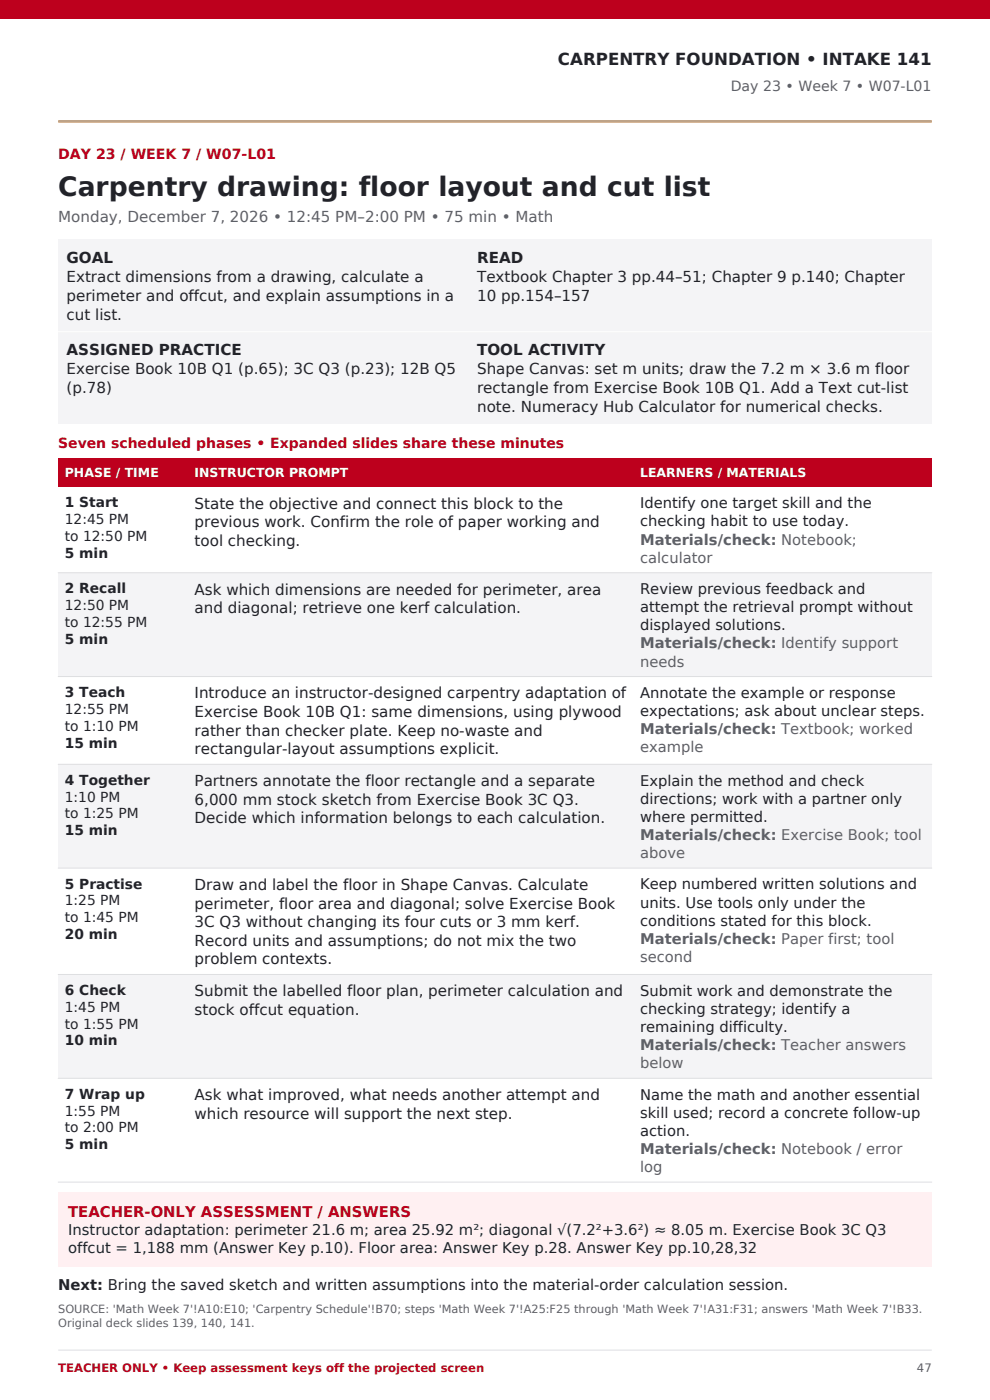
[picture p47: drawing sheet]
<svg xmlns="http://www.w3.org/2000/svg" width="210mm" height="297mm" viewBox="0 0 210 297" stroke-linecap="round" stroke-linejoin="round" font-family="sans-serif">
<defs><g id="words">
<text font-size="5.6" fill="#222329" x="12.3" y="41.5">Carpentry drawing: floor layout and cut list</text>
<text font-size="3.5" fill="#222329" x="118.4" y="13.8">CARPENTRY FOUNDATION • INTAKE 141</text>
<text font-size="3.2" fill="#5d6068" x="12.3" y="47.2">Monday, December 7, 2026 • 12:45 PM–2:00 PM • 75 min • Math</text>
<g font-size="3.2" fill="#222329">
<text x="14.1" y="55.8">GOAL</text>
<text x="14.1" y="59.8">Extract dimensions from a drawing, calculate a</text>
<text x="101.2" y="55.8">READ</text>
<text x="101.2" y="59.8">Textbook Chapter 3 pp.44–51; Chapter 9 p.140; Chapter</text>
<text x="14.1" y="63.8">perimeter and offcut, and explain assumptions in a</text>
<text x="101.2" y="63.8">10 pp.154–157</text>
<text x="14.1" y="67.8">cut list.</text>
<text x="14.1" y="75.4">ASSIGNED PRACTICE</text>
<text x="101.2" y="75.4">TOOL ACTIVITY</text>
<text x="14.1" y="79.4">Exercise Book 10B Q1 (p.65); 3C Q3 (p.23); 12B Q5</text>
<text x="14.1" y="83.4">(p.78)</text>
<text x="101.2" y="79.4">Shape Canvas: set m units; draw the 7.2 m × 3.6 m floor</text>
<text x="101.2" y="83.4">rectangle from Exercise Book 10B Q1. Add a Text cut-list</text>
<text x="101.2" y="87.4">note. Numeracy Hub Calculator for numerical checks.</text>
<text x="41.3" y="107.9">State the objective and connect this block to the</text>
<text x="41.3" y="111.9">previous work. Confirm the role of paper working and</text>
<text x="41.3" y="115.8">tool checking.</text>
<text x="41.3" y="126.1">Ask which dimensions are needed for perimeter, area</text>
<text x="41.3" y="130.1">and diagonal; retrieve one kerf calculation.</text>
<text x="41.3" y="148.1">Introduce an instructor-designed carpentry adaptation of</text>
<text x="41.3" y="152.1">Exercise Book 10B Q1: same dimensions, using plywood</text>
<text x="41.3" y="156">rather than checker plate. Keep no-waste and</text>
<text x="41.3" y="160">rectangular-layout assumptions explicit.</text>
<text x="41.3" y="166.8">Partners annotate the floor rectangle and a separate</text>
<text x="41.3" y="170.7">6,000 mm stock sketch from Exercise Book 3C Q3.</text>
<text x="41.3" y="174.7">Decide which information belongs to each calculation.</text>
<text x="41.3" y="188.8">Draw and label the floor in Shape Canvas. Calculate</text>
<text x="41.3" y="192.7">perimeter, floor area and diagonal; solve Exercise Book</text>
<text x="41.3" y="196.7">3C Q3 without changing its four cuts or 3 mm kerf.</text>
<text x="41.3" y="200.6">Record units and assumptions; do not mix the two</text>
<text x="41.3" y="204.6">problem contexts.</text>
<text x="41.3" y="211.4">Submit the labelled floor plan, perimeter calculation and</text>
<text x="41.3" y="215.3">stock offcut equation.</text>
<text x="41.3" y="233.4">Ask what improved, what needs another attempt and</text>
<text x="41.3" y="237.3">which resource will support the next step.</text>
</g>
<g font-size="3.1" fill="#222329">
<text x="135.8" y="107.9">Identify one target skill and the</text>
<text x="135.8" y="111.7">checking habit to use today.</text>
<text x="135.8" y="126">Review previous feedback and</text>
<text x="135.8" y="129.9">attempt the retrieval prompt without</text>
<text x="135.8" y="133.7">displayed solutions.</text>
<text x="135.8" y="148.1">Annotate the example or response</text>
<text x="135.8" y="151.9">expectations; ask about unclear steps.</text>
<text x="135.8" y="166.7">Explain the method and check</text>
<text x="135.8" y="170.5">directions; work with a partner only</text>
<text x="135.8" y="174.4">where permitted.</text>
<text x="135.8" y="188.7">Keep numbered written solutions and</text>
<text x="135.8" y="192.5">units. Use tools only under the</text>
<text x="135.8" y="196.4">conditions stated for this block.</text>
<text x="135.8" y="211.3">Submit work and demonstrate the</text>
<text x="135.8" y="215.1">checking strategy; identify a</text>
<text x="135.8" y="218.9">remaining difficulty.</text>
<text x="135.8" y="233.3">Name the math and another essential</text>
<text x="135.8" y="237.1">skill used; record a concrete follow-up</text>
<text x="135.8" y="241">action.</text>
<text x="14.5" y="262">Instructor adaptation: perimeter 21.6 m; area 25.92 m²; diagonal √(7.2²+3.6²) ≈ 8.05 m. Exercise Book 3C Q3</text>
<text x="14.5" y="265.9">offcut = 1,188 mm (Answer Key p.10). Floor area: Answer Key p.28. Answer Key pp.10,28,32</text>
<text x="12.3" y="273.6">Next: Bring the saved sketch and written assumptions into the material-order calculation session.</text>
</g>
<g font-size="3.1" fill="#5d6068">
<text x="135.8" y="115.5">Materials/check: Notebook;</text>
<text x="135.8" y="119.4">calculator</text>
<text x="135.8" y="137.6">Materials/check: Identify support</text>
<text x="135.8" y="141.4">needs</text>
<text x="135.8" y="155.7">Materials/check: Textbook; worked</text>
<text x="135.8" y="159.6">example</text>
<text x="135.8" y="178.2">Materials/check: Exercise Book; tool</text>
<text x="135.8" y="182">above</text>
<text x="135.8" y="200.2">Materials/check: Paper first; tool</text>
<text x="135.8" y="204.1">second</text>
<text x="135.8" y="222.8">Materials/check: Teacher answers</text>
<text x="135.8" y="226.6">below</text>
<text x="135.8" y="244.8">Materials/check: Notebook / error</text>
<text x="135.8" y="248.6">log</text>
</g>
<text font-size="3.1" fill="#bd001d" x="14.5" y="258.2">TEACHER-ONLY ASSESSMENT / ANSWERS</text>
<text font-size="3" fill="#5d6068" x="155" y="19.4">Day 23 • Week 7 • W07-L01</text>
<g font-size="3" fill="#bd001d">
<text x="12.3" y="33.7">DAY 23 / WEEK 7 / W07-L01</text>
<text x="12.3" y="95">Seven scheduled phases • Expanded slides share these minutes</text>
</g>
<g font-size="2.9" fill="#222329">
<text x="13.8" y="107.7">1 Start</text>
<text x="13.8" y="111.2">12:45 PM</text>
<text x="13.8" y="114.8">to 12:50 PM</text>
<text x="13.8" y="118.4">5 min</text>
<text x="13.8" y="125.8">2 Recall</text>
<text x="13.8" y="129.4">12:50 PM</text>
<text x="13.8" y="133">to 12:55 PM</text>
<text x="13.8" y="136.6">5 min</text>
<text x="13.8" y="147.9">3 Teach</text>
<text x="13.8" y="151.4">12:55 PM</text>
<text x="13.8" y="155">to 1:10 PM</text>
<text x="13.8" y="158.6">15 min</text>
<text x="13.8" y="166.5">4 Together</text>
<text x="13.8" y="170.1">1:10 PM</text>
<text x="13.8" y="173.6">to 1:25 PM</text>
<text x="13.8" y="177.2">15 min</text>
<text x="13.8" y="188.5">5 Practise</text>
<text x="13.8" y="192.1">1:25 PM</text>
<text x="13.8" y="195.6">to 1:45 PM</text>
<text x="13.8" y="199.2">20 min</text>
<text x="13.8" y="211.1">6 Check</text>
<text x="13.8" y="214.6">1:45 PM</text>
<text x="13.8" y="218.2">to 1:55 PM</text>
<text x="13.8" y="221.8">10 min</text>
<text x="13.8" y="233.1">7 Wrap up</text>
<text x="13.8" y="236.7">1:55 PM</text>
<text x="13.8" y="240.2">to 2:00 PM</text>
<text x="13.8" y="243.8">5 min</text>
</g>
<g font-size="2.6" fill="#fff">
<text x="13.8" y="101.2">PHASE / TIME</text>
<text x="41.3" y="101.2">INSTRUCTOR PROMPT</text>
<text x="135.8" y="101.2">LEARNERS / MATERIALS</text>
</g>
<text font-size="2.5" fill="#bd001d" x="12.3" y="291">TEACHER ONLY • Keep assessment keys off the projected screen</text>
<text font-size="2.5" fill="#5d6068" x="194.5" y="291">47</text>
<g font-size="2.4" fill="#5d6068">
<text x="12.3" y="278.5">SOURCE: 'Math Week 7'!A10:E10; 'Carpentry Schedule'!B70; steps 'Math Week 7'!A25:F25 through 'Math Week 7'!A31:F31; answers 'Math Week 7'!B33.</text>
<text x="12.3" y="281.5">Original deck slides 139, 140, 141.</text>
</g>
</g></defs>
<path d="M0 0h210v3.9h-210z" fill-rule="evenodd" fill="#bd001d"/>
<path d="M12.3 25.8h185.4" fill="none" stroke="#d7a52b" stroke-width=".53"/>
<path d="M12.3 50.8h185.4v39.2h-185.4z" fill-rule="evenodd" fill="#f4f4f6"/>
<path d="M12.3 70.4h185.4" fill="none" stroke="#fff" stroke-width=".21"/>
<path d="M12.3 97.2h185.4v6.1h-185.4z" fill-rule="evenodd" fill="#bd001d"/>
<path d="M12.3 103.3h185.4v18.2h-185.4z" fill-rule="evenodd" fill="#fff"/>
<path d="M12.3 121.5h185.4v22h-185.4z" fill-rule="evenodd" fill="#f4f4f6"/>
<path d="M12.3 143.5h185.4v18.6h-185.4z" fill-rule="evenodd" fill="#fff"/>
<path d="M12.3 162.1h185.4v22.1h-185.4z" fill-rule="evenodd" fill="#f4f4f6"/>
<path d="M12.3 184.2h185.4v22.5h-185.4z" fill-rule="evenodd" fill="#fff"/>
<path d="M12.3 206.7h185.4v22.1h-185.4z" fill-rule="evenodd" fill="#f4f4f6"/>
<path d="M12.3 228.8h185.4v22h-185.4z" fill-rule="evenodd" fill="#fff"/>
<path d="M12.3 121.5h185.4M12.3 143.5h185.4M12.3 162.1h185.4M12.3 184.2h185.4M12.3 206.7h185.4M12.3 228.8h185.4M12.3 250.8h185.4" fill="none" stroke="#dddee2" stroke-width=".21"/>
<path d="M12.3 252.9h185.4v15.8h-185.4z" fill-rule="evenodd" fill="#fff0f2"/>
<path d="M12.3 286.4h185.4" fill="none" stroke="#dddee2" stroke-width=".21"/>
<use href="#words"/>
</svg>
